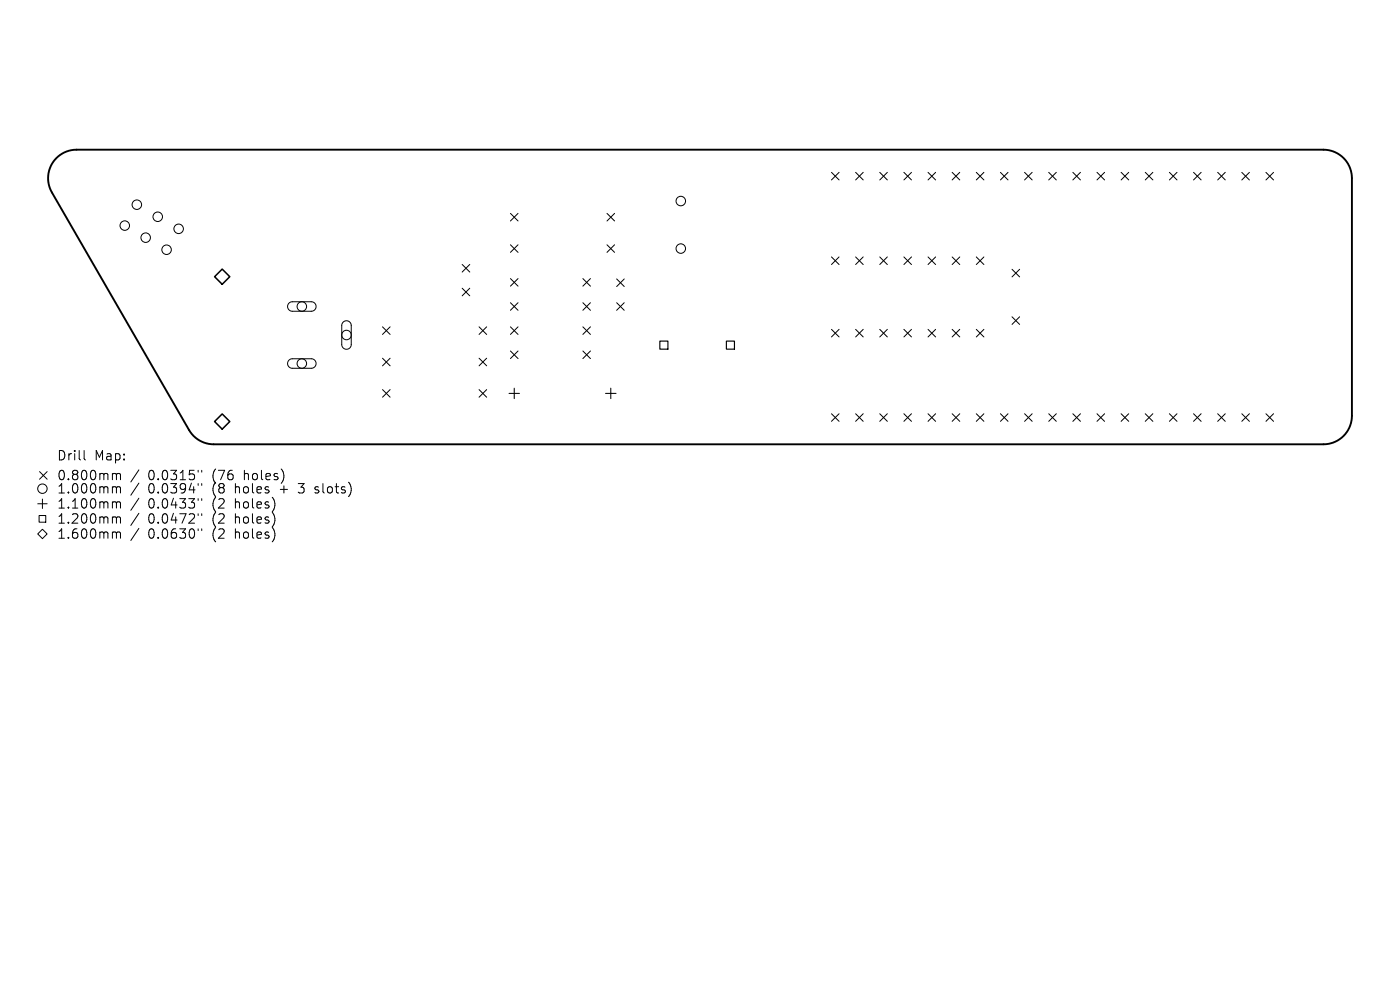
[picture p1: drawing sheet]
<svg xmlns="http://www.w3.org/2000/svg" width="297mm" height="210mm" viewBox="0 0 297 210" stroke-linecap="round" stroke-linejoin="round" font-family="sans-serif">
<defs><g id="words">
<g font-size="2.8">
<text x="12" y="98">Drill</text>
<text x="20" y="98">Map:</text>
<text x="12" y="102.2">0.800mm</text>
<text x="12" y="105">1.000mm</text>
<text x="31.4" y="102.2">0.0315&quot;</text>
<text x="31.4" y="105">0.0394&quot;</text>
<text x="45.2" y="102.2">(76</text>
<text x="45.2" y="105">(8</text>
<text x="50.1" y="105">holes</text>
<text x="52" y="102.2">holes)</text>
<text x="59.9" y="105">+</text>
<text x="64.1" y="105">3</text>
<text x="67.7" y="105">slots)</text>
<text x="12" y="108.2">1.100mm</text>
<text x="12" y="111.4">1.200mm</text>
<text x="31.4" y="108.2">0.0433&quot;</text>
<text x="31.4" y="111.4">0.0472&quot;</text>
<text x="45.2" y="108.2">(2</text>
<text x="45.2" y="111.4">(2</text>
<text x="50.1" y="108.2">holes)</text>
<text x="50.1" y="111.4">holes)</text>
<text x="12" y="114.6">1.600mm</text>
<text x="31.4" y="114.6">0.0630&quot;</text>
<text x="45.2" y="114.6">(2</text>
<text x="50.1" y="114.6">holes)</text>
</g>
</g></defs>
<path d="M12 33.5a6 6 0 0 1 4.2-1.7h264.6a6.1 6.1 0 0 1 6 6v50.4a6.1 6.1 0 0 1-6 6.1h-235.5a6 6 0 0 1-5.2-3.1l-29.1-50.4a6 6 0 0 1 1-7.3z" fill="none" stroke="#000" stroke-width=".4"/>
<g fill="none" stroke="#000" stroke-width=".21">
<path d="M176.4 36.6l1.6 1.6M178 36.6l-1.6 1.6M181.5 36.6l1.6 1.6M183.1 36.6l-1.6 1.6M186.6 36.6l1.6 1.6M188.2 36.6l-1.6 1.6M191.8 36.6l1.6 1.6M193.4 36.6l-1.6 1.6M196.9 36.6l1.6 1.6M198.5 36.6l-1.6 1.6M202 36.6l1.6 1.6M203.6 36.6l-1.6 1.6"/>
<path d="M207.1 36.6l1.6 1.6M208.7 36.6l-1.6 1.6M212.2 36.6l1.6 1.6M213.8 36.6l-1.6 1.6M217.4 36.6l1.6 1.6M219 36.6l-1.6 1.6M222.5 36.6l1.6 1.6M224.1 36.6l-1.6 1.6M227.6 36.6l1.6 1.6M229.2 36.6l-1.6 1.6M232.7 36.6l1.6 1.6M234.3 36.6l-1.6 1.6"/>
<path d="M237.8 36.6l1.7 1.6M239.5 36.6l-1.7 1.6M243 36.6l1.6 1.6M244.6 36.6l-1.6 1.6M248.1 36.6l1.6 1.6M249.7 36.6l-1.6 1.6M253.2 36.6l1.6 1.6M254.8 36.6l-1.6 1.6M258.3 36.6l1.6 1.6M259.9 36.6l-1.6 1.6M263.4 36.6l1.7 1.6M265.1 36.6l-1.7 1.6"/>
<path d="M268.6 36.6l1.6 1.6M270.2 36.6l-1.6 1.6M98 56.1l1.7 1.6M99.7 56.1l-1.7 1.6M108.3 59.1l1.6 1.6M108.3 45.3l1.6 1.6M108.3 51.9l1.6 1.6M109.9 59.1l-1.6 1.6M109.9 45.3l-1.6 1.6M109.9 51.9l-1.6 1.6M123.6 59.1l1.7 1.6M125.3 59.1l-1.7 1.6"/>
<path d="M128.8 45.3l1.6 1.6M128.8 51.9l1.6 1.6M130.4 45.3l-1.6 1.6M130.4 51.9l-1.6 1.6M130.8 59.2l1.6 1.6M132.4 59.2l-1.6 1.6M176.4 54.5l1.6 1.6M178 54.5l-1.6 1.6M181.5 54.5l1.6 1.6M183.1 54.5l-1.6 1.6M186.6 54.5l1.6 1.6M188.2 54.5l-1.6 1.6"/>
<path d="M191.8 54.5l1.6 1.6M193.4 54.5l-1.6 1.6M196.9 54.5l1.6 1.6M198.5 54.5l-1.6 1.6M202 54.5l1.6 1.6M203.6 54.5l-1.6 1.6M207.1 54.5l1.6 1.6M208.7 54.5l-1.6 1.6M214.7 57.1l1.6 1.6M216.3 57.1l-1.6 1.6M61.3 64.3l.6-.3h4.1a1.01 1.01 0 0 1 1.1 1 1.01 1.01 0 0 1-1.1 1h-4a1.01 1.01 0 0 1-.9-.6 1.01 1.01 0 0 1 .2-1.1zM61.3 76.4l.6-.3h4.1a1.01 1.01 0 0 1 1.1 1 1.01 1.01 0 0 1-1.1 1h-4a1.01 1.01 0 0 1-.9-.6 1.01 1.01 0 0 1 .2-1.1z"/>
<path d="M72.8 68.3a1.01 1.01 0 0 1 1.1-.2 1.01 1.01 0 0 1 .6 1v4a1.01 1.01 0 0 1-1 1 1.01 1.01 0 0 1-1-1v-4.1zM81.1 76l1.7 1.6M81.1 69.3l1.7 1.6M82.8 76l-1.7 1.6M82.8 69.3l-1.7 1.6M98 61.1l1.7 1.7M99.7 61.1l-1.7 1.7M101.6 76l1.6 1.6M101.6 69.3l1.6 1.6M103.2 76l-1.6 1.6M103.2 69.3l-1.6 1.6M108.3 64.2l1.6 1.6"/>
<path d="M108.3 69.3l1.6 1.6M108.3 74.5l1.6 1.6M109.9 69.3l-1.6 1.6M109.9 64.2l-1.6 1.6M109.9 74.5l-1.6 1.6M123.6 64.2l1.7 1.6M123.6 69.3l1.7 1.6M123.6 74.5l1.7 1.6M125.3 64.2l-1.7 1.6M125.3 69.3l-1.7 1.6M125.3 74.5l-1.7 1.6M130.8 64.2l1.6 1.6"/>
<path d="M132.4 64.2l-1.6 1.6M176.4 69.9l1.6 1.6M178 69.9l-1.6 1.6M181.5 69.9l1.6 1.6M183.1 69.9l-1.6 1.6M186.6 69.9l1.6 1.6M188.2 69.9l-1.6 1.6M191.8 69.9l1.6 1.6M193.4 69.9l-1.6 1.6M196.9 69.9l1.6 1.6M198.5 69.9l-1.6 1.6M202 69.9l1.6 1.6"/>
<path d="M203.6 69.9l-1.6 1.6M207.1 69.9l1.6 1.6M208.7 69.9l-1.6 1.6M214.7 67.2l1.6 1.6M216.3 67.2l-1.6 1.6M17.8 95.6v1.7l.3 .3M29.5 99.7l-1.7 2.5M42 99.8v.3M42.8 99.8v.3M81.1 82.6l1.7 1.7M82.8 82.6l-1.7 1.7M101.6 82.6l1.6 1.7"/>
<path d="M103.2 82.6l-1.6 1.7M176.4 87.8l1.6 1.6M178 87.8l-1.6 1.6M181.5 87.8l1.6 1.6M183.1 87.8l-1.6 1.6M186.6 87.8l1.6 1.6M188.2 87.8l-1.6 1.6M191.8 87.8l1.6 1.6M193.4 87.8l-1.6 1.6M196.9 87.8l1.6 1.6M198.5 87.8l-1.6 1.6M202 87.8l1.6 1.6"/>
<path d="M203.6 87.8l-1.6 1.6M207.1 87.8l1.6 1.6M208.7 87.8l-1.6 1.6M212.2 87.8l1.6 1.6M213.8 87.8l-1.6 1.6M217.4 87.8l1.6 1.6M219 87.8l-1.6 1.6M222.5 87.8l1.6 1.6M224.1 87.8l-1.6 1.6M227.6 87.8l1.6 1.6M229.2 87.8l-1.6 1.6M232.7 87.8l1.6 1.6"/>
<path d="M234.3 87.8l-1.6 1.6M237.8 87.8l1.7 1.6M239.5 87.8l-1.7 1.6M243 87.8l1.6 1.6M244.6 87.8l-1.6 1.6M248.1 87.8l1.6 1.6M249.7 87.8l-1.6 1.6M253.2 87.8l1.6 1.6M254.8 87.8l-1.6 1.6M258.3 87.8l1.6 1.6M259.9 87.8l-1.6 1.6M263.4 87.8l1.7 1.6"/>
<path d="M265.1 87.8l-1.7 1.6M268.6 87.8l1.6 1.6M270.2 87.8l-1.6 1.6M8 113.3l1-1 1 1-1 1zM8 106.9h2M8.3 109.4h1.4v1.4h-1.4zM8.4 100l1.6 1.7M9 105.9v2M10 100l-1.6 1.7M24.1 100.4l.5 .1 .1 .2M24.1 103.2l.5 .1 .1 .2M24.1 106.4l.5 .1 .1 .2"/>
<path d="M24.1 109.6l.5 .1 .1 .2M24.1 112.8l.5 .1 .1 .2M24.7 100.7l.3-.3 .5 .1 .1 1.3M24.7 100.7v1.1M24.7 103.5v1.1M24.7 106.7v1.1M24.7 109.9v1.1M24.7 113.1v1.1M24.7 103.5l.3-.3 .5 .1 .1 1.3M24.7 106.7l.3-.3 .5 .1 .1 1.3M24.7 109.9l.3-.3 .5 .1 .1 1.3M24.7 113.1l.3-.3 .5 .1 .1 1.3"/>
<path d="M29.5 102.5l-1.7 2.6M29.5 105.7l-1.7 2.6M29.5 108.9l-1.7 2.6M29.5 112.1l-1.7 2.6M42 102.6v.4M42 105.8v.4M42 109v.4M42 112.2v.4M42.8 102.6v.4M42.8 105.8v.4M42.8 109v.4M42.8 112.2v.4"/>
<path d="M66.8 104.5l.2 .1M66.9 103.3v.5"/>
<circle cx="26.5" cy="47.9" r="1.01"/>
<circle cx="29" cy="43.4" r="1.01"/>
<circle cx="30.9" cy="50.4" r="1.01"/>
<circle cx="33.5" cy="46" r="1.01"/>
<circle cx="35.3" cy="53" r="1.01"/>
<circle cx="37.9" cy="48.5" r="1.01"/>
<circle cx="144.4" cy="42.6" r="1.01"/>
<circle cx="144.4" cy="52.7" r="1.01"/>
<circle cx="64" cy="77.1" r="1.01"/>
<circle cx="64" cy="65" r="1.01"/>
<circle cx="73.5" cy="71.1" r="1.01"/>
<circle cx="9" cy="103.7" r="1"/>
</g>
<path d="M108 83.5h2.2M109.1 82.3v2.3M128.5 83.5h2.2M129.6 82.3v2.3" fill="none" stroke="#000" stroke-width=".22"/>
<path d="M140 72.4h1.7v1.7h-1.7zM154.1 72.4h1.7v1.7h-1.7z" fill="none" stroke="#000" stroke-width=".24"/>
<path d="M47.1 57.1l1.6 1.6-1.6 1.6-1.6-1.6zM45.5 89.4l1.6-1.6 1.6 1.6-1.6 1.6z" fill="none" stroke="#000" stroke-width=".32"/>
<use href="#words"/>
</svg>
